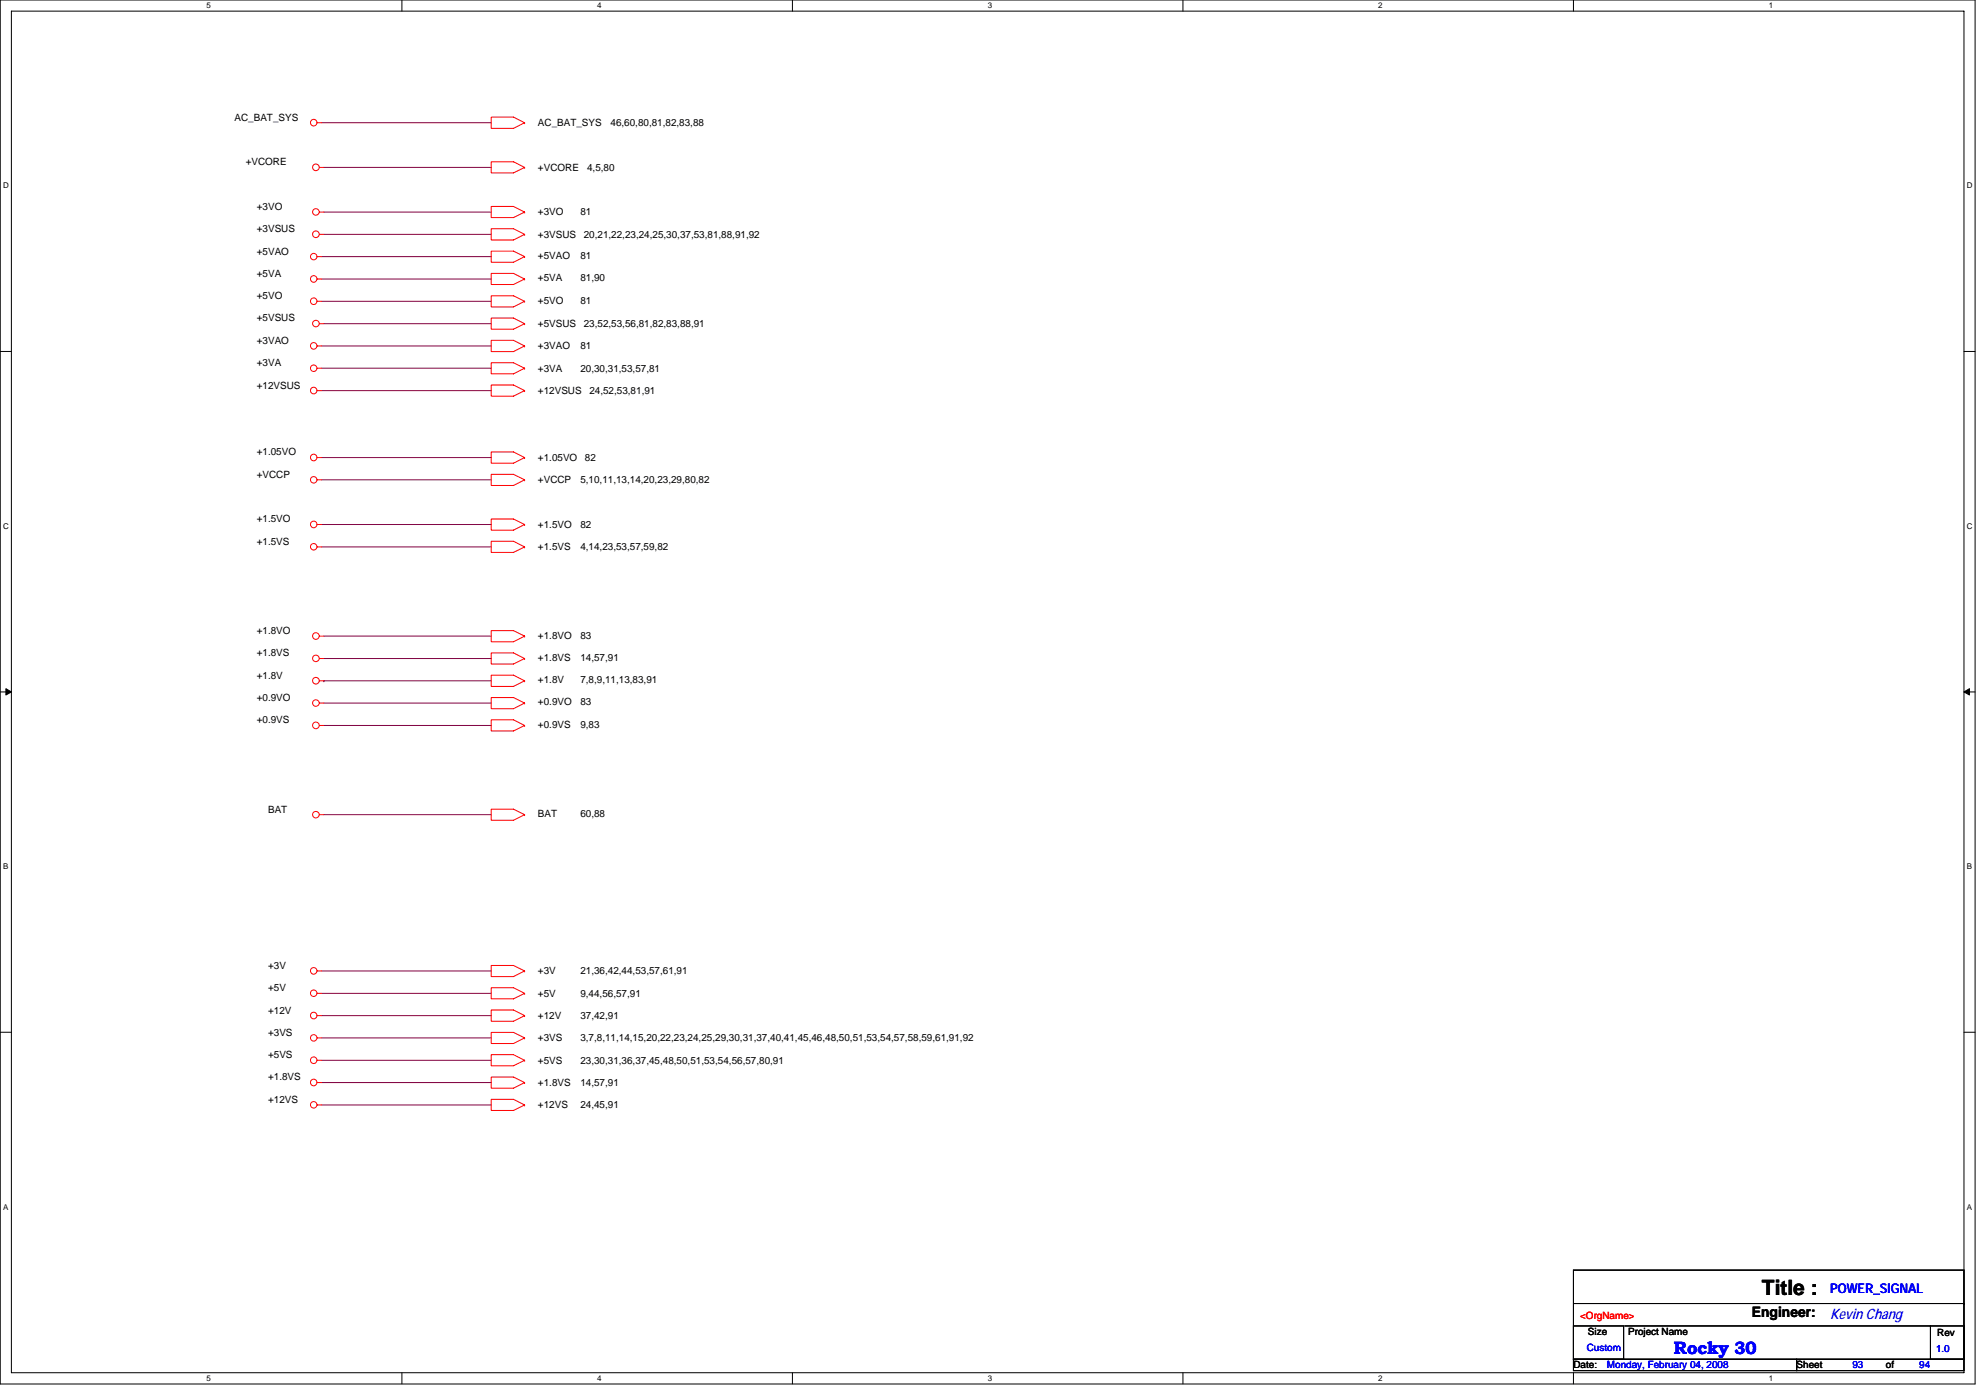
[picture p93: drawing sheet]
<svg xmlns="http://www.w3.org/2000/svg" width="297mm" height="210mm" viewBox="0 0 297 210" stroke-linecap="round" stroke-linejoin="round" font-family="sans-serif">
<defs><g id="words">
<text font-size="3.2" x="264.7" y="194.5">Title :</text>
<text font-size="2.7" fill="#00f" x="251.5" y="203.3">Rocky 30</text>
<text font-size="2.2" x="263.2" y="197.8">Engineer:</text>
<text font-size="2.2" fill="#00f" x="275" y="198.1">Kevin Chang</text>
<text font-size="2" fill="#00f" x="275" y="194.3">POWER_SIGNAL</text>
<g font-size="1.5">
<text x="35.2" y="18.1">AC_BAT_SYS</text>
<text x="80.8" y="18.9">AC_BAT_SYS</text>
<text x="91.7" y="18.9">46,60,80,81,82,83,88</text>
<text x="36.9" y="24.8">+VCORE</text>
<text x="80.8" y="25.7">+VCORE</text>
<text x="88.2" y="25.7">4,5,80</text>
<text x="38.6" y="31.5">+3VO</text>
<text x="38.6" y="34.9">+3VSUS</text>
<text x="80.8" y="32.4">+3VO</text>
<text x="80.8" y="35.7">+3VSUS</text>
<text x="87.2" y="32.4">81</text>
<text x="87.7" y="35.7">20,21,22,23,24,25,30,37,53,81,88,91,92</text>
<text x="38.6" y="38.2">+5VAO</text>
<text x="38.6" y="41.6">+5VA</text>
<text x="80.8" y="38.9">+5VAO</text>
<text x="87.2" y="38.9">81</text>
<text x="38.6" y="44.9">+5VO</text>
<text x="80.8" y="45.6">+5VO</text>
<text x="80.8" y="42.2">+5VA</text>
<text x="87.2" y="42.2">81,90</text>
<text x="87.2" y="45.6">81</text>
<text x="38.6" y="48.3">+5VSUS</text>
<text x="38.6" y="51.6">+3VAO</text>
<text x="80.8" y="49.1">+5VSUS</text>
<text x="80.8" y="52.5">+3VAO</text>
<text x="87.2" y="52.5">81</text>
<text x="87.7" y="49.1">23,52,53,56,81,82,83,88,91</text>
<text x="38.6" y="55">+3VA</text>
<text x="38.6" y="58.4">+12VSUS</text>
<text x="80.8" y="55.8">+3VA</text>
<text x="80.8" y="59.2">+12VSUS</text>
<text x="87.2" y="55.8">20,30,31,53,57,81</text>
<text x="88.6" y="59.2">24,52,53,81,91</text>
<text x="38.6" y="71.8">+VCCP</text>
<text x="38.6" y="68.4">+1.05VO</text>
<text x="80.8" y="69.2">+1.05VO</text>
<text x="87.9" y="69.2">82</text>
<text x="80.8" y="72.6">+VCCP</text>
<text x="87.2" y="72.6">5,10,11,13,14,20,23,29,80,82</text>
<text x="38.6" y="78.5">+1.5VO</text>
<text x="38.6" y="81.8">+1.5VS</text>
<text x="80.8" y="79.3">+1.5VO</text>
<text x="80.8" y="82.7">+1.5VS</text>
<text x="87.2" y="82.7">4,14,23,53,57,59,82</text>
<text x="87.2" y="79.3">82</text>
<text x="38.6" y="95.2">+1.8VO</text>
<text x="80.8" y="95.9">+1.8VO</text>
<text x="87.2" y="95.9">83</text>
<text x="38.6" y="98.6">+1.8VS</text>
<text x="38.6" y="101.9">+1.8V</text>
<text x="80.8" y="99.3">+1.8VS</text>
<text x="87.2" y="99.3">14,57,91</text>
<text x="38.6" y="105.3">+0.9VO</text>
<text x="80.8" y="106">+0.9VO</text>
<text x="80.8" y="102.6">+1.8V</text>
<text x="87.2" y="102.6">7,8,9,11,13,83,91</text>
<text x="87.2" y="106">83</text>
<text x="38.6" y="108.6">+0.9VS</text>
<text x="80.8" y="109.3">+0.9VS</text>
<text x="87.2" y="109.3">9,83</text>
<text x="40.3" y="122">BAT</text>
<text x="80.8" y="122.7">BAT</text>
<text x="87.2" y="122.7">60,88</text>
<text x="40.3" y="145.5">+3V</text>
<text x="40.3" y="148.9">+5V</text>
<text x="80.8" y="146.4">+3V</text>
<text x="80.8" y="149.7">+5V</text>
<text x="87.2" y="146.4">21,36,42,44,53,57,61,91</text>
<text x="87.2" y="149.7">9,44,56,57,91</text>
<text x="40.3" y="152.2">+12V</text>
<text x="40.3" y="155.6">+3VS</text>
<text x="80.8" y="153.1">+12V</text>
<text x="87.2" y="153.1">37,42,91</text>
<text x="40.3" y="158.9">+5VS</text>
<text x="80.8" y="159.8">+5VS</text>
<text x="80.8" y="156.4">+3VS</text>
<text x="87.2" y="159.8">23,30,31,36,37,45,48,50,51,53,54,56,57,80,91</text>
<text x="87.2" y="156.4">3,7,8,11,14,15,20,22,23,24,25,29,30,31,37,40,41,45,46,48,50,51,53,54,57,58,59,61,91,92</text>
<text x="40.3" y="165.6">+12VS</text>
<text x="40.3" y="162.3">+1.8VS</text>
<text x="80.8" y="166.5">+12VS</text>
<text x="80.8" y="163.1">+1.8VS</text>
<text x="87.2" y="166.5">24,45,91</text>
<text x="87.2" y="163.1">14,57,91</text>
<text x="238.6" y="200.5">Size</text>
<text x="244.6" y="200.5">Project Name</text>
<text x="291.1" y="200.7">Rev</text>
<text x="236.4" y="205.5">Date:</text>
<text x="269.9" y="205.5">Sheet</text>
<text x="283.4" y="205.5">of</text>
</g>
<text font-size="1.5" fill="#f00" x="237.4" y="198.2">&lt;OrgName&gt;</text>
<g font-size="1.5" fill="#00f">
<text x="238.4" y="202.9">Custom</text>
<text x="290.9" y="203">1.0</text>
<text x="241.4" y="205.5">Monday, February 04, 2008</text>
<text x="278.3" y="205.5">93</text>
<text x="288.4" y="205.5">94</text>
</g>
<g font-size="1.2">
<text x="31" y="1.3">5</text>
<text x="89.7" y="1.3">4</text>
<text x="148.4" y="1.3">3</text>
<text x="207.1" y="1.3">2</text>
<text x="265.7" y="1.3">1</text>
<text x=".5" y="28.3">D</text>
<text x="295.5" y="28.3">D</text>
<text x=".5" y="79.4">C</text>
<text x="295.5" y="79.4">C</text>
<text x=".5" y="130.6">B</text>
<text x="295.5" y="130.6">B</text>
<text x=".5" y="181.7">A</text>
<text x="295.5" y="181.7">A</text>
<text x="31" y="207.5">5</text>
<text x="89.7" y="207.5">4</text>
<text x="148.4" y="207.5">3</text>
<text x="207.1" y="207.5">2</text>
<text x="265.7" y="207.5">1</text>
</g>
</g></defs>
<path d="M0 0h296.8v207.9h-296.8zM1.7 1.7h293.4v204.5h-293.4z" fill="none" stroke="#000" stroke-width=".15"/>
<g fill="#fff">
<path d="M31 .2h.7v1.3h-.7z"/>
<path d="M31 206.4h.7v1.3h-.7z"/>
</g>
<path d="M60.4 0v1.7M60.4 206.2v1.7" fill="none" stroke="#000" stroke-width=".15"/>
<g fill="#fff">
<path d="M89.7 .2h.7v1.3h-.7z"/>
<path d="M89.7 206.4h.7v1.3h-.7z"/>
</g>
<path d="M119.1 0v1.7M119.1 206.2v1.7" fill="none" stroke="#000" stroke-width=".15"/>
<g fill="#fff">
<path d="M148.4 .2h.7v1.3h-.7z"/>
<path d="M148.4 206.4h.7v1.3h-.7z"/>
</g>
<path d="M177.7 0v1.7M177.7 206.2v1.7" fill="none" stroke="#000" stroke-width=".15"/>
<g fill="#fff">
<path d="M207.1 .2h.6v1.3h-.6z"/>
<path d="M207.1 206.4h.6v1.3h-.6z"/>
</g>
<path d="M236.4 0v1.7M236.4 206.2v1.7" fill="none" stroke="#000" stroke-width=".15"/>
<g fill="#fff">
<path d="M265.7 .2h.7v1.3h-.7z"/>
<path d="M265.7 206.4h.7v1.3h-.7z"/>
<path d="M.5 27.2h.8v1.4h-.8z"/>
<path d="M295.5 27.2h.9v1.4h-.9z"/>
<path d="M.5 78.3h.8v1.4h-.8z"/>
<path d="M295.5 78.3h.9v1.4h-.9z"/>
</g>
<path d="M0 52.8h1.7M295.1 52.8h1.7" fill="none" stroke="#000" stroke-width=".15"/>
<g fill="#fff">
<path d="M.5 129.5h.7v1.3h-.7z"/>
<path d="M295.5 129.5h.8v1.3h-.8z"/>
</g>
<path d="M0 103.9h1.7M295.1 103.9h1.7" fill="none" stroke="#000" stroke-width=".15"/>
<path d="M.9 103.4l.8 .5-.8 .5zM295.1 103.9l.8-.5v1z" fill="#000" stroke="#000" stroke-width=".15"/>
<g fill="#fff">
<path d="M.5 180.6h.7v1.3h-.7z"/>
<path d="M295.5 180.6h.8v1.3h-.8z"/>
</g>
<path d="M0 155h1.7M295.1 155h1.7M236.4 199.2h7.5v5h-7.5zM236.4 195.8h58.7M236.4 190.8h58.7v13.4h-58.7zM244.1 199.2h45.9M290 199.2h5.1v5h-5.1zM290 199.2h.1M295.1 195.8h.1M236.4 204.2h33.5v1.7h-33.5zM269.9 204.2h25.2v1.7h-25.2z" fill="none" stroke="#000" stroke-width=".15"/>
<g fill="none" stroke="#800040" stroke-width=".15">
<path d="M48.3 18.4h25.5M48.3 38.5h25.5M48.7 25.1h25.1M48.7 31.9h25.1M48.7 35.2h25.1M48.3 55.3h25.5M48.3 45.3h25.5M48.3 58.7h25.5M48.3 41.9h25.5M48.3 52h25.5M48.7 48.6h25.1M48.3 72.1h25.5"/>
<path d="M48.3 78.8h25.5M48.3 68.7h25.5M48.3 82.1h25.5M48.7 95.5h25.1M48.7 98.9h25.1M48.7 109h25.1M48.7 105.6h25.1M48.7 102.3h.1M48.7 102.3h25.1M48.7 122.4h25.1M48.3 145.8h25.5M48.3 149.2h25.5"/>
<path d="M48.3 152.5h25.5M48.3 159.3h25.5M48.3 155.9h25.5M48.3 166h25.5M48.3 162.6h25.5"/>
</g>
<g fill="none" stroke="#f00" stroke-width=".15">
<path d="M47.6 18.4h.7M73.8 17.6h3.3l1.7 .8-1.7 .9h-3.3zM78.8 18.4h.1M47.6 38.5h.7M48 25.1h.7M48 31.9h.7M48 35.2h.7M73.8 24.3h3.3l1.7 .8-1.7 .9h-3.3zM73.8 31h3.3l1.7 .9-1.7 .8h-3.3zM73.8 34.4h3.3l1.7 .8-1.7 .8h-3.3zM73.8 37.7h3.3l1.7 .8-1.7 .9h-3.3zM78.8 25.1h.1"/>
<path d="M78.8 31.9h.1M78.8 35.2h.1M78.8 38.5h.1M47.6 45.3h.7M47.6 55.3h.7M47.6 58.7h.7M47.6 41.9h.7M47.6 52h.7M48 48.6h.7M73.8 54.5h3.3l1.7 .8-1.7 .9h-3.3zM73.8 44.4h3.3l1.7 .9-1.7 .8h-3.3zM73.8 57.8h3.3l1.7 .9-1.7 .8h-3.3z"/>
<path d="M73.8 47.8h3.3l1.7 .8-1.7 .8h-3.3zM73.8 41.1h3.3l1.7 .8-1.7 .8h-3.3zM73.8 51.1h3.3l1.7 .9-1.7 .8h-3.3zM78.8 55.3h.1M78.8 45.3h.1M78.8 58.7h.1M78.8 48.6h.1M78.8 41.9h.1M78.8 52h.1M47.6 72.1h.7M47.6 78.8h.7M47.6 68.7h.7"/>
<path d="M73.8 67.9h3.3l1.7 .8-1.7 .9h-3.3zM73.8 71.2h3.3l1.7 .9-1.7 .8h-3.3zM73.8 78h3.3l1.7 .8-1.7 .8h-3.3zM78.8 68.7h.1M78.8 72.1h.1M78.8 78.8h.1M47.6 82.1h.7M48 98.9h.7M48 95.5h.7M73.8 98.1h3.3l1.7 .8-1.7 .8h-3.3zM73.8 94.7h3.3l1.7 .8-1.7 .9h-3.3zM73.8 81.3h3.3l1.7 .8-1.7 .9h-3.3z"/>
<path d="M78.8 98.9h.1M78.8 95.5h.1M78.8 82.1h.1M48 109h.7M48 105.6h.7M48 102.3h.7M73.8 108.1h3.3l1.7 .9-1.7 .8h-3.3zM73.8 104.8h3.3l1.7 .8-1.7 .8h-3.3zM73.8 101.4h3.3l1.7 .9-1.7 .8h-3.3zM78.8 109h.1M78.8 105.6h.1M78.8 102.3h.1"/>
<path d="M48 122.4h.7M73.8 121.5h3.3l1.7 .9-1.7 .8h-3.3zM78.8 122.4h.1M47.6 145.8h.7M47.6 149.2h.7M47.6 152.5h.7M47.6 155.9h.7M47.6 159.3h.7M73.8 145h3.3l1.7 .8-1.7 .9h-3.3zM73.8 148.4h3.3l1.7 .8-1.7 .8h-3.3zM73.8 151.7h3.3l1.7 .8-1.7 .9h-3.3zM73.8 158.4h3.3l1.7 .9-1.7 .8h-3.3z"/>
<path d="M73.8 155.1h3.3l1.7 .8-1.7 .8h-3.3zM78.8 145.8h.1M78.8 149.2h.1M78.8 152.5h.1M78.8 159.3h.1M78.8 155.9h.1M47.6 166h.7M47.6 162.6h.7M73.8 165.1h3.3l1.7 .9-1.7 .8h-3.3zM73.8 161.8h3.3l1.7 .8-1.7 .8h-3.3zM78.8 166h.1M78.8 162.6h.1"/>
<circle cx="47.1" cy="18.4" r=".49"/>
<circle cx="47.1" cy="38.5" r=".49"/>
<circle cx="47.5" cy="35.2" r=".5"/>
<circle cx="47.5" cy="25.1" r=".5"/>
<circle cx="47.5" cy="31.8" r=".49"/>
<circle cx="47.1" cy="45.2" r=".49"/>
<circle cx="47.1" cy="41.9" r=".49"/>
<circle cx="47.1" cy="52" r=".49"/>
<circle cx="47.1" cy="58.7" r=".49"/>
<circle cx="47.1" cy="55.3" r=".49"/>
<circle cx="47.5" cy="48.6" r=".49"/>
<circle cx="47.1" cy="78.8" r=".49"/>
<circle cx="47.1" cy="68.7" r=".49"/>
<circle cx="47.1" cy="72.1" r=".49"/>
<circle cx="47.1" cy="82.1" r=".49"/>
<circle cx="47.5" cy="95.5" r=".5"/>
<circle cx="47.5" cy="98.9" r=".49"/>
<circle cx="47.5" cy="109" r=".5"/>
<circle cx="47.5" cy="102.2" r=".5"/>
<circle cx="47.5" cy="105.6" r=".49"/>
<circle cx="47.5" cy="122.4" r=".49"/>
<circle cx="47.1" cy="145.8" r=".49"/>
<circle cx="47.1" cy="159.2" r=".49"/>
<circle cx="47.1" cy="152.5" r=".49"/>
<circle cx="47.1" cy="149.2" r=".49"/>
<circle cx="47.1" cy="155.9" r=".49"/>
<circle cx="47.1" cy="162.6" r=".49"/>
<circle cx="47.1" cy="165.9" r=".49"/>
</g>
<use href="#words"/>
</svg>
